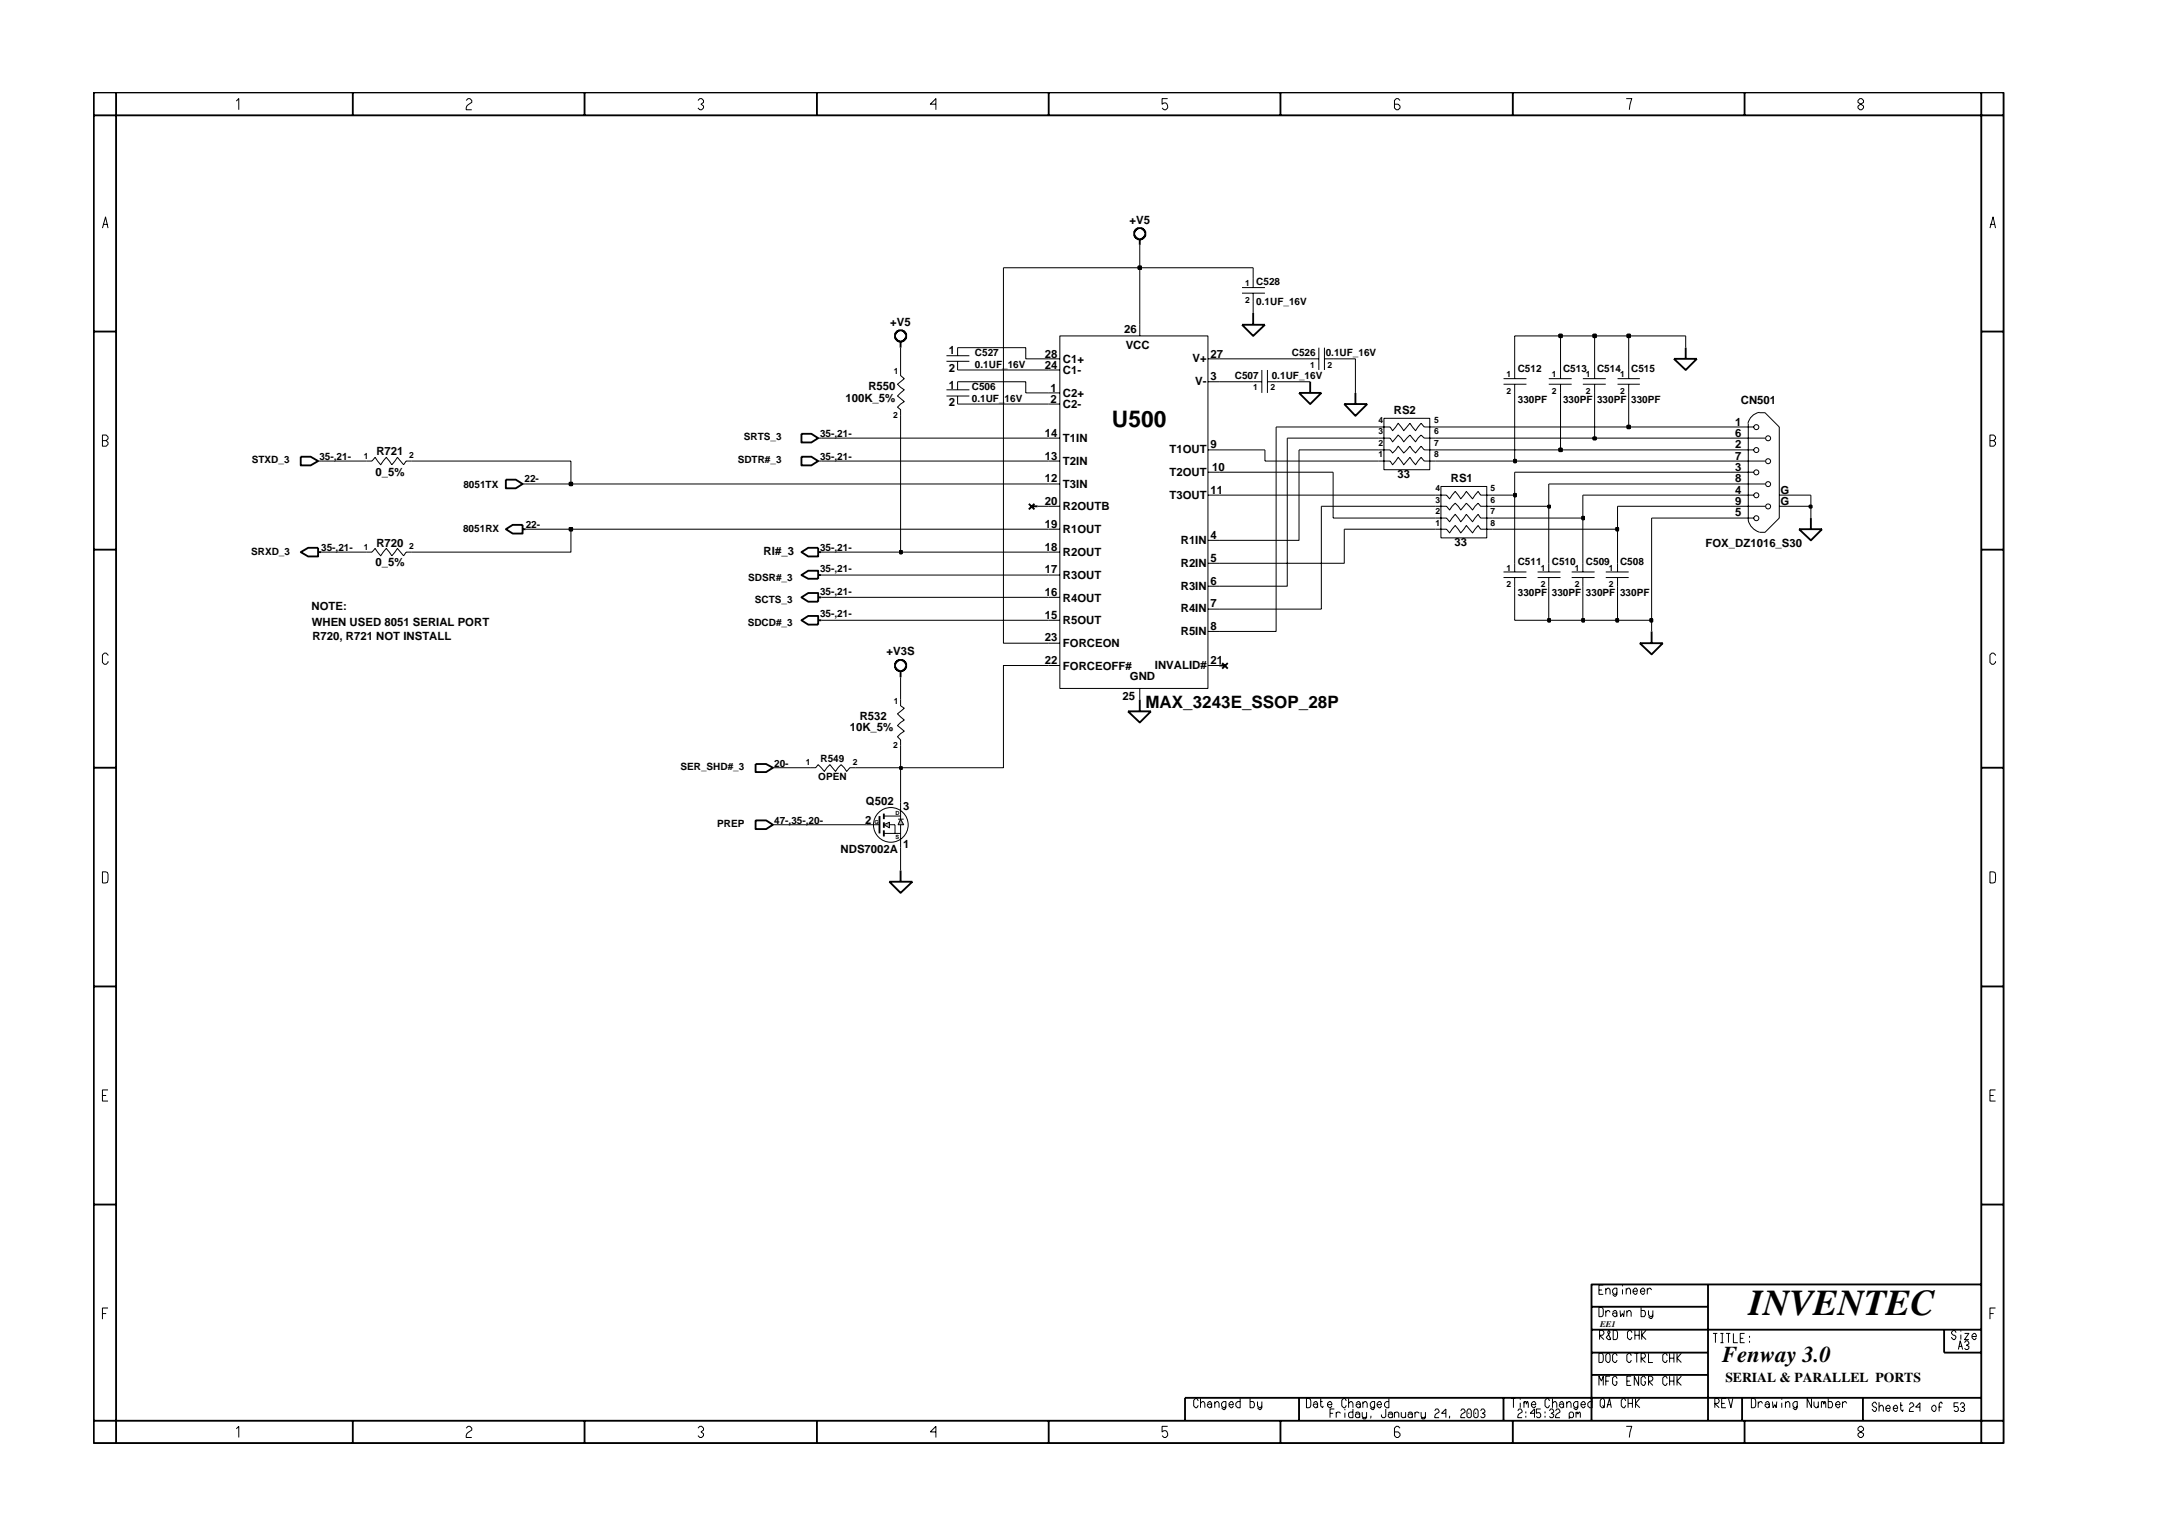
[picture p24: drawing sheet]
<svg xmlns="http://www.w3.org/2000/svg" width="297mm" height="210mm" viewBox="0 0 297 210" stroke-linecap="round" stroke-linejoin="round" font-family="sans-serif">
<defs><g id="words">
<text font-size="5" x="239" y="179.7">INVENTEC</text>
<g font-size="3.1">
<text x="151.9" y="58.3">U500</text>
<text x="235.3" y="186.1">Fenway 3.0</text>
</g>
<text font-size="2.3" x="156.5" y="96.7">MAX_3243E_SSOP_28P</text>
<text font-size="1.9" x="235.7" y="188.8">SERIAL &amp; PARALLEL PORTS</text>
<g font-size="1.6">
<text x="154.3" y="30.6">+V5</text>
<text x="121.6" y="44.5">+V5</text>
<text x="153.6" y="45.6">26</text>
<text x="153.8" y="47.7">VCC</text>
<text x="118.6" y="53.3">R550</text>
<text x="129.7" y="53.1">1</text>
<text x="129.7" y="50.8">2</text>
<text x="129.7" y="48.4">1</text>
<text x="142.8" y="48.9">28</text>
<text x="142.8" y="50.4">24</text>
<text x="143.5" y="53.5">1</text>
<text x="145.2" y="49.6">C1+</text>
<text x="145.2" y="51.1">C1-</text>
<text x="162.9" y="49.5">V+</text>
<text x="163.3" y="52.6">V-</text>
<text x="165.4" y="48.9">27</text>
<text x="165.4" y="51.9">3</text>
<text x="115.5" y="54.9">100K_5%</text>
<text x="129.7" y="55.5">2</text>
<text x="142.8" y="59.7">14</text>
<text x="143.5" y="55">2</text>
<text x="145.2" y="54.3">C2+</text>
<text x="145.2" y="55.8">C2-</text>
<text x="190.4" y="56.6">RS2</text>
<text x="237.1" y="58.2">1</text>
<text x="237.1" y="59.7">6</text>
<text x="237.9" y="55.2">CN501</text>
<text x="51.3" y="65">0_5%</text>
<text x="51.4" y="62.2">R721</text>
<text x="142.8" y="62.8">13</text>
<text x="142.8" y="65.9">12</text>
<text x="145.2" y="63.6">T2IN</text>
<text x="145.2" y="60.4">T1IN</text>
<text x="159.8" y="62">T1OUT</text>
<text x="159.8" y="65">T2OUT</text>
<text x="165.4" y="61.2">9</text>
<text x="165.6" y="64.4">10</text>
<text x="190.9" y="65.3">33</text>
<text x="198.2" y="65.9">RS1</text>
<text x="237.1" y="62.8">7</text>
<text x="237.1" y="65.9">8</text>
<text x="237.1" y="61.2">2</text>
<text x="237.1" y="64.4">3</text>
<text x="142.8" y="69">20</text>
<text x="145.2" y="69.8">R2OUTB</text>
<text x="145.2" y="66.7">T3IN</text>
<text x="159.8" y="68.1">T3OUT</text>
<text x="165.4" y="67.5">11</text>
<text x="237.1" y="69">9</text>
<text x="237.1" y="67.5">4</text>
<text x="237.1" y="70.5">5</text>
<text x="243.3" y="67.5">G</text>
<text x="243.3" y="69">G</text>
<text x="51.3" y="77.4">0_5%</text>
<text x="51.4" y="74.7">R720</text>
<text x="104.3" y="75.9">RI#_3</text>
<text x="142.8" y="75.3">18</text>
<text x="142.8" y="72.2">19</text>
<text x="145.2" y="76">R2OUT</text>
<text x="145.2" y="72.9">R1OUT</text>
<text x="161.3" y="77.5">R2IN</text>
<text x="161.3" y="74.3">R1IN</text>
<text x="165.4" y="76.8">5</text>
<text x="165.4" y="73.7">4</text>
<text x="198.7" y="74.6">33</text>
<text x="233" y="74.7">FOX_DZ1016_S30</text>
<text x="42.6" y="83.4">NOTE:</text>
<text x="142.8" y="78.3">17</text>
<text x="142.8" y="81.5">16</text>
<text x="145.2" y="79.2">R3OUT</text>
<text x="145.2" y="82.2">R4OUT</text>
<text x="161.3" y="80.6">R3IN</text>
<text x="161.3" y="83.6">R4IN</text>
<text x="165.4" y="79.9">6</text>
<text x="165.4" y="83">7</text>
<text x="42.6" y="85.5">WHEN USED 8051 SERIAL PORT</text>
<text x="42.7" y="87.5">R720, R721 NOT INSTALL</text>
<text x="121.1" y="89.6">+V3S</text>
<text x="142.8" y="84.6">15</text>
<text x="142.8" y="87.6">23</text>
<text x="145.2" y="85.3">R5OUT</text>
<text x="145.2" y="88.5">FORCEON</text>
<text x="161.3" y="86.8">R5IN</text>
<text x="165.4" y="86.1">8</text>
<text x="142.8" y="90.8">22</text>
<text x="145.2" y="91.5">FORCEOFF#</text>
<text x="153.4" y="95.6">25</text>
<text x="154.4" y="92.9">GND</text>
<text x="157.8" y="91.4">INVALID#</text>
<text x="165.4" y="90.8">21</text>
<text x="116.1" y="99.9">10K_5%</text>
<text x="117.5" y="98.4">R532</text>
<text x="118.2" y="112.5">2</text>
<text x="118.3" y="110">Q502</text>
<text x="123.4" y="110.7">3</text>
<text x="114.9" y="116.5">NDS7002A</text>
<text x="123.4" y="115.9">1</text>
</g>
<g font-size="1.4">
<text x="171.6" y="41.7">0.1UF_16V</text>
<text x="171.6" y="39">C528</text>
<text x="132.8" y="53.3">C506</text>
<text x="133.2" y="48.6">C527</text>
<text x="133.2" y="50.2">0.1UF_16V</text>
<text x="168.7" y="51.8">C507</text>
<text x="173.8" y="51.8">0.1UF_16V</text>
<text x="176.5" y="48.7">C526</text>
<text x="181.1" y="48.7">0.1UF_16V</text>
<text x="207.4" y="50.8">C512</text>
<text x="213.6" y="50.8">C513</text>
<text x="218.2" y="50.8">C514</text>
<text x="222.9" y="50.8">C515</text>
<text x="112" y="59.7">35-,21-</text>
<text x="132.8" y="54.9">0.1UF_16V</text>
<text x="207.4" y="55">330PF</text>
<text x="213.6" y="55">330PF</text>
<text x="218.2" y="55">330PF</text>
<text x="222.9" y="55">330PF</text>
<text x="34.4" y="63.2">STXD_3</text>
<text x="43.6" y="62.8">35-,21-</text>
<text x="71.7" y="65.9">22-</text>
<text x="100.8" y="63.2">SDTR#_3</text>
<text x="101.6" y="60.1">SRTS_3</text>
<text x="112" y="62.8">35-,21-</text>
<text x="63.3" y="66.7">8051TX</text>
<text x="34.3" y="75.8">SRXD_3</text>
<text x="43.9" y="75.3">35-,21-</text>
<text x="63.3" y="72.7">8051RX</text>
<text x="71.8" y="72.2">22-</text>
<text x="112" y="75.3">35-,21-</text>
<text x="207.4" y="77.1">C511</text>
<text x="212" y="77.1">C510</text>
<text x="216.7" y="77.1">C509</text>
<text x="221.3" y="77.1">C508</text>
<text x="102.2" y="79.3">SDSR#_3</text>
<text x="103.2" y="82.4">SCTS_3</text>
<text x="112" y="81.3">35-,21-</text>
<text x="112" y="78.2">35-,21-</text>
<text x="207.4" y="81.5">330PF</text>
<text x="212" y="81.5">330PF</text>
<text x="216.7" y="81.5">330PF</text>
<text x="221.3" y="81.5">330PF</text>
<text x="102.2" y="85.5">SDCD#_3</text>
<text x="112" y="84.3">35-,21-</text>
<text x="93" y="105.2">SER_SHD#_3</text>
<text x="105.8" y="104.7">20-</text>
<text x="111.8" y="106.5">OPEN</text>
<text x="112.1" y="104.2">R549</text>
<text x="98" y="112.9">PREP</text>
<text x="105.8" y="112.5">47-,35-,20-</text>
</g>
<g font-size="1.2">
<text x="170.1" y="39.1">1</text>
<text x="170.1" y="41.4">2</text>
<text x="122.1" y="51.2">1</text>
<text x="171.2" y="53.3">1</text>
<text x="173.6" y="53.3">2</text>
<text x="179" y="50.2">1</text>
<text x="181.4" y="50.2">2</text>
<text x="205.9" y="51.6">1</text>
<text x="205.9" y="53.9">2</text>
<text x="212" y="51.6">1</text>
<text x="212" y="53.9">2</text>
<text x="216.7" y="51.6">1</text>
<text x="216.7" y="53.9">2</text>
<text x="221.3" y="51.6">1</text>
<text x="221.3" y="53.9">2</text>
<text x="122" y="57.2">2</text>
<text x="188.3" y="59.4">3</text>
<text x="188.3" y="57.9">4</text>
<text x="195.9" y="57.9">5</text>
<text x="195.9" y="59.4">6</text>
<text x="49.7" y="62.7">1</text>
<text x="55.9" y="62.6">2</text>
<text x="188.3" y="62.5">1</text>
<text x="188.3" y="61">2</text>
<text x="195.9" y="61">7</text>
<text x="195.9" y="62.5">8</text>
<text x="196.1" y="71.8">1</text>
<text x="196.1" y="70.3">2</text>
<text x="196.1" y="68.7">3</text>
<text x="196.1" y="67.2">4</text>
<text x="203.7" y="67.2">5</text>
<text x="203.7" y="68.7">6</text>
<text x="203.7" y="70.3">7</text>
<text x="203.7" y="71.8">8</text>
<text x="49.7" y="75.1">1</text>
<text x="55.9" y="75">2</text>
<text x="205.9" y="78">1</text>
<text x="210.5" y="78">1</text>
<text x="215.2" y="78">1</text>
<text x="219.8" y="78">1</text>
<text x="205.9" y="80.3">2</text>
<text x="210.5" y="80.3">2</text>
<text x="215.2" y="80.3">2</text>
<text x="219.8" y="80.3">2</text>
<text x="122.1" y="96.2">1</text>
<text x="110.1" y="104.6">1</text>
<text x="116.5" y="104.6">2</text>
<text x="122" y="102.2">2</text>
<text x="218.6" y="181.3">EE1</text>
</g>
<g font-size=".8">
<text x="119.5" y="112.6">G</text>
<text x="122.4" y="111.4">D</text>
<text x="122.4" y="114.6">S</text>
</g>
</g></defs>
<g fill="none" stroke="#000" stroke-width=".14">
<path d="M123 50.6v.7l.6 .4-1 .8 1 .8-1 .8 1 .8-1 .7 .4 .4v.8M179 49h1.2M180.2 47.5v3.1M181 49h1.1M181 47.5v3.1M188.3 59.9h1.6l.4 .5 .7-.9 .8 .9 .8-.9 .8 .9 .8-.9 .4 .4h1.5M188.3 58.3h1.6l.4 .6 .7-1.1 .8 1.1 .8-1.1 .8 1.1 .8-1.1 .4 .5h1.5M189.1 57.2h6.3v7h-6.3zM188.3 63h1.6l.4 .5 .7-1 .8 1 .8-1 .8 1 .8-1 .4 .5h1.5M188.3 61.5h1.6l.4 .4 .7-.9 .8 .9 .8-.9 .8 .9 .8-.9 .4 .5h1.5M105.6 104.9h.4M105.6 112.7h.4"/>
<path d="M118.4 112.7h1.8"/>
</g>
<path d="M169.7 44.4h3.1l-1.6 1.5zM171.2 42.8v1.6M109.5 75.5l.9-.6h1.4v1.1h-1.4zM111.8 75.5h.4M109.5 81.6l.9-.6h1.4v1.2h-1.4zM111.8 81.6h.4M154.1 97.2h3.2l-1.6 1.5zM155.7 95.6v1.6M103.2 104.4h1.5l.9 .5-.9 .6h-1.5zM103.2 112.1h1.5l.9 .6-.9 .6h-1.5zM120.2 111.5v2.4" fill="none" stroke="#000" stroke-width=".25"/>
<path d="M123 111.9l.5 .8h-.8z" fill-rule="evenodd" fill="#b3b3b3" stroke="#000" stroke-width=".14"/>
<path d="M122.7 111.9h.8" fill="none" stroke="#000" stroke-width=".14"/>
<path d="M120.8 112.7l.7-.3v.7z" fill-rule="evenodd" fill="#b3b3b3" stroke="#000" stroke-width=".14"/>
<g fill="none" stroke="#000" stroke-width=".25">
<path d="M155.1 31.5l.2-.2a.72 .72 0 0 1 .9 0l.3 .4v.5l-.5 .5h-.5l-.4-.3v-.2h-.1zM155.7 32.7v.8M109.5 59.3h1.4l.9 .6-.9 .6h-1.4zM122.5 45.4l.1-.1a.72 .72 0 0 1 1 0l.2 .3v.6l-.5 .5h-.5l-.4-.4-.1-.7h.1zM123 46.7v.8M177.5 53.7h3l-1.5 1.5zM179 52.2v1.5M183.7 55.2h3.1l-1.6 1.6zM185.2 53.7v1.5M228.7 49h3.1l-1.5 1.6zM230.3 47.5v1.5M41.1 62.4h1.3l1.1 .6-1.1 .6h-1.3z"/>
<path d="M41.1 75.5l1-.6h1.4v1.1h-1.4zM43.5 75.5h.4M69.1 65.5h1.4l.9 .6-.9 .6h-1.4zM69.1 72.3l.9-.6h1.4v1.2h-1.4zM71.4 72.3h.4M109.5 78.6l.9-.6h1.4v1.1h-1.4zM109.5 62.4h1.4l.9 .6-.9 .6h-1.4zM111.8 78.6h.4M140.6 68.8l.7 .8M140.9 69.2h.9M141.3 68.8l-.7 .8M245.8 72.3h3.1l-1.5 1.5z"/>
<path d="M247.4 70.8v1.5M109.5 84.8l.9-.6h1.4v1.2h-1.4zM111.8 84.8h.4M122.5 90.4h.1a.72 .72 0 0 1 1 0l.2 .3v.5l-.5 .5h-.5l-.4-.3-.1-.7h.1zM123 91.8v.8M166.6 90.9h.7M167 90.6l.8 .8M167.8 90.6l-.8 .8M224.1 87.9h3.1l-1.5 1.5zM225.7 86.3v1.6M120.8 111.2v.7M120.8 112.4v.7"/>
<path d="M120.8 113.5v.8M123 119v1.5M121.5 120.5h3.2l-1.7 1.5z"/>
</g>
<g fill="none" stroke="#000" stroke-width=".14">
<path d="M169.7 39.3h3.1M171.2 38.1v1.2M111.8 59.9h.4M129.3 48.6h3.1M129.3 49.4h3.1M129.3 53.3h3.1M129.3 54.1h3.1M130.8 47.5v1.1M130.8 49.4v1.2M130.8 52.2v1.1M130.8 54.1v1.1M143.3 59.9h1.5"/>
<path d="M143.3 49h1.5M143.3 50.6h1.5M143.3 55.2h1.5M143.3 53.7h1.5M144.8 45.9h20.2v48.2h-20.2zM155.7 44.4v1.5M165 49h1.6M165 52.2h1.6M169.7 40.1h3.1M171.2 52.2h1.2M171.2 40.1v1.1M172.4 50.6v3.1"/>
<path d="M173.2 52.2h1.2M173.2 50.6v3.1M205.4 51.7h3.2M205.4 52.5h3.2M207 50.6v1.1M207 52.5v1.2M211.6 51.7h3.1M211.6 52.5h3.1M213.2 50.6v1.1M213.2 52.5v1.2M216.3 51.7h3.1M216.3 52.5h3.1"/>
<path d="M217.9 50.6v1.1M217.9 52.5v1.2M221 51.7h3.1M221 52.5h3.1M222.5 50.6v1.1M222.5 52.5v1.2M236.5 59.9h4.7M236.5 58.3h3.1M238.9 57.9v13.2a2.29 2.29 0 0 0 1.5 1.6M240.4 56.4h.8l1.9 1.9v12.5l-1.9 1.9h-.8M240.4 56.3a1.95 1.95 0 0 0-1.6 1.6M43.5 63h.4"/>
<path d="M50.1 63h.7l.5-.5 .7 1 .8-1 .7 1 .8-1 .8 1 .4-.5h.7M50.1 75.5h.7l.5-.6 .7 1.1 .8-1.1 .7 1.1 .8-1.1 .8 1.1 .4-.5h.7M71.4 66.1h.4M111.8 63h.4M143.3 66.1h1.5M143.3 63h1.5M143.3 75.5h1.5M143.3 69.2h1.5M143.3 72.3h1.5M143.3 78.6h1.5M165 67.7h1.6M165 61.5h1.6"/>
<path d="M165 64.5h1.6M165 73.8h1.6M165 77h1.6M196.1 72.3h1.5l.5 .5 .7-1 .8 1 .7-1 .9 1 .8-1 .3 .5h1.6M196.1 70.8h1.5l.5 .5 .7-1 .8 1 .7-1 .9 1 .8-1 .3 .5h1.6M196.1 69.2h1.5l.5 .5 .7-.9 .8 .9 .7-.9 .9 .9 .8-.9 .3 .4h1.6M196.1 67.7h1.5l.5 .5 .7-1 .8 1 .7-1 .9 1 .8-1 .3 .5h1.6M196.9 66.5h6.2v7h-6.2zM205.4 78.2h3.2M205.4 78.9h3.2M207 77v1.2M207 78.9v1.2"/>
<path d="M210.1 78.2h3.1M210.1 78.9h3.1M211.6 77v1.2M211.6 78.9v1.2M214.7 78.2h3.2M214.7 78.9h3.2M216.3 77v1.2M216.3 78.9v1.2M219.4 78.2h3.1M219.4 78.9h3.1M221 77v1.2M221 78.9v1.2"/>
<path d="M236.5 66.1h4.7M236.5 63h4.7M236.5 67.7h3.1M236.5 69.2h4.7M236.5 61.5h3.1M236.5 64.5h3.1M236.5 70.8h3.1M243.1 67.7h1.2M243.1 69.2h1.2M123 95.6v.8l.6 .4-1 .8 1 .8-1 .8 1 .7-1 .8 .4 .4v.8M143.3 81.6h1.5M143.3 87.9h1.5"/>
<path d="M143.3 90.9h1.5M143.3 84.8h1.5M155.7 94.1v1.5M165 90.9h1.6M165 80.1h1.6M165 83.2h1.6M165 86.3h1.6M106 104.9h5.4l.4-.4 .8 .9 .8-.9 .8 .9 .7-.9 .8 .9 .4-.5h6.9v7M106 112.7h12.4M120.8 113.9h2.2M120.8 111.5h2.2M121.5 112.7h.8v1.2"/>
<path d="M123 112.7v6.3"/>
<circle cx="240" cy="58.4" r=".34"/>
<circle cx="241.6" cy="59.9" r=".34"/>
<circle cx="240" cy="70.8" r=".34"/>
<circle cx="240" cy="64.6" r=".34"/>
<circle cx="240" cy="67.7" r=".34"/>
<circle cx="240" cy="61.5" r=".34"/>
<circle cx="241.6" cy="63" r=".34"/>
<circle cx="241.6" cy="69.2" r=".34"/>
<circle cx="241.6" cy="66.2" r=".34"/>
<circle cx="121.7" cy="112.7" r="2.37"/>
</g>
<path d="M123 104.8h.2v.3h-.2z" fill-rule="evenodd" fill="#c2c2c2" stroke="#000" stroke-width=".25"/>
<path d="M123 104.8h.2v.3h-.2z" fill="none" stroke="#000" stroke-width=".25"/>
<path d="M137.1 36.6v51.3h6.2M174.4 58.3v28h-7.8M112.2 84.8h31.1M123 92.6v3M143.3 90.9h-6.2v14h-14.1v-3M207 80.1v4.7h4.6M225.7 84.8v1.5" fill="none" stroke="#000" stroke-width=".14"/>
<path d="M211.5 84.6h.3v.3h-.3z" fill-rule="evenodd" fill="#c2c2c2" stroke="#000" stroke-width=".25"/>
<path d="M211.5 84.6h.3v.3h-.3z" fill="none" stroke="#000" stroke-width=".25"/>
<path d="M211.6 80.1v4.7h4.7" fill="none" stroke="#000" stroke-width=".14"/>
<path d="M216.2 84.6h.2v.3h-.2z" fill-rule="evenodd" fill="#c2c2c2" stroke="#000" stroke-width=".25"/>
<path d="M216.2 84.6h.2v.3h-.2z" fill="none" stroke="#000" stroke-width=".25"/>
<path d="M216.3 80.1v4.7h4.7" fill="none" stroke="#000" stroke-width=".14"/>
<path d="M220.8 84.6h.3v.3h-.3z" fill-rule="evenodd" fill="#c2c2c2" stroke="#000" stroke-width=".25"/>
<path d="M220.8 84.6h.3v.3h-.3z" fill="none" stroke="#000" stroke-width=".25"/>
<path d="M221 80.1v4.7h4.7" fill="none" stroke="#000" stroke-width=".14"/>
<path d="M225.5 84.6h.2v.3h-.2z" fill-rule="evenodd" fill="#c2c2c2" stroke="#000" stroke-width=".25"/>
<path d="M225.5 84.6h.2v.3h-.2z" fill="none" stroke="#000" stroke-width=".25"/>
<g fill="none" stroke="#000" stroke-width=".14">
<path d="M175.9 59.9v20.2h-9.3M43.9 75.5h6.2M78 72.3v3.2h-21.8M112.2 78.6h31.1M112.2 75.5h10.8M180.5 69.2v14h-13.9M183.7 72.3v4.7h-17.1M207 67.7v9.3M211.6 69.2v7.8M216.3 70.8v6.2M221 72.3v4.7M225.7 70.8v14"/>
<path d="M112.2 81.6h31.1"/>
</g>
<path d="M123 75.3h.2v.3h-.2z" fill-rule="evenodd" fill="#c2c2c2" stroke="#000" stroke-width=".25"/>
<path d="M123 75.3h.2v.3h-.2z" fill="none" stroke="#000" stroke-width=".25"/>
<path d="M123 56.8v18.7h20.3M71.8 72.3h6.2M177.5 61.5v12.3h-10.9" fill="none" stroke="#000" stroke-width=".14"/>
<path d="M77.8 72.2h.4v.3h-.4z" fill-rule="evenodd" fill="#c2c2c2" stroke="#000" stroke-width=".25"/>
<path d="M77.8 72.2h.4v.3h-.4z" fill="none" stroke="#000" stroke-width=".25"/>
<path d="M78 72.3h65.3M183.7 72.3h12.4M203.9 72.3h17.1" fill="none" stroke="#000" stroke-width=".14"/>
<path d="M220.8 72.2h.3v.3h-.3z" fill-rule="evenodd" fill="#c2c2c2" stroke="#000" stroke-width=".25"/>
<path d="M220.8 72.2h.3v.3h-.3z" fill="none" stroke="#000" stroke-width=".25"/>
<path d="M182.1 64.5v6.3h14M203.9 70.8h12.4M221 69.2v3.1" fill="none" stroke="#000" stroke-width=".14"/>
<path d="M216.2 70.6h.2v.4h-.2z" fill-rule="evenodd" fill="#c2c2c2" stroke="#000" stroke-width=".25"/>
<path d="M216.2 70.6h.2v.4h-.2z" fill="none" stroke="#000" stroke-width=".25"/>
<path d="M141.8 69.2h1.5M180.5 69.2h15.6M203.9 69.2h7.7M216.3 67.7v3.1M225.7 70.8h10.8M247.4 69.2v1.6" fill="none" stroke="#000" stroke-width=".14"/>
<path d="M211.5 69.1h.3v.3h-.3z" fill-rule="evenodd" fill="#c2c2c2" stroke="#000" stroke-width=".25"/>
<path d="M211.5 69.1h.3v.3h-.3z" fill="none" stroke="#000" stroke-width=".25"/>
<path d="M211.6 66.1v3.1M221 69.2h15.5M244.3 69.2h3.1" fill="none" stroke="#000" stroke-width=".14"/>
<path d="M247.3 69.1h.2v.3h-.2z" fill-rule="evenodd" fill="#c2c2c2" stroke="#000" stroke-width=".25"/>
<path d="M247.3 69.1h.2v.3h-.2z" fill="none" stroke="#000" stroke-width=".25"/>
<path d="M166.6 67.7h29.5M203.9 67.7h3.1M247.4 67.7v1.5" fill="none" stroke="#000" stroke-width=".14"/>
<path d="M206.9 67.5h.2v.3h-.2z" fill-rule="evenodd" fill="#c2c2c2" stroke="#000" stroke-width=".25"/>
<path d="M206.9 67.5h.2v.3h-.2z" fill="none" stroke="#000" stroke-width=".25"/>
<path d="M71.8 66.1h6.2M207 64.5v3.2M216.3 67.7h20.2M244.3 67.7h3.1" fill="none" stroke="#000" stroke-width=".14"/>
<path d="M77.8 66h.4v.3h-.4z" fill-rule="evenodd" fill="#c2c2c2" stroke="#000" stroke-width=".25"/>
<path d="M77.8 66h.4v.3h-.4z" fill="none" stroke="#000" stroke-width=".25"/>
<path d="M43.9 63h6.2M56.2 63h21.8v3.1h65.3M112.2 63h31.1M166.6 64.5h15.5M172.8 61.5v1.5h15.5M196.1 63h10.9M207 64.5h29.5M211.6 66.1h24.9" fill="none" stroke="#000" stroke-width=".14"/>
<path d="M206.9 62.8h.2v.4h-.2z" fill-rule="evenodd" fill="#c2c2c2" stroke="#000" stroke-width=".25"/>
<path d="M206.9 62.8h.2v.4h-.2z" fill="none" stroke="#000" stroke-width=".25"/>
<path d="M207 53.7v9.3h29.5M166.6 61.5h6.2M177.5 61.5h10.8M196.1 61.5h17.1" fill="none" stroke="#000" stroke-width=".14"/>
<path d="M213 61.3h.4v.4h-.4z" fill-rule="evenodd" fill="#c2c2c2" stroke="#000" stroke-width=".25"/>
<path d="M213 61.3h.4v.4h-.4z" fill="none" stroke="#000" stroke-width=".25"/>
<path d="M112.2 59.9h31.1M175.9 59.9h12.4M196.1 59.9h21.8M213.2 53.7v7.8h23.3" fill="none" stroke="#000" stroke-width=".14"/>
<path d="M217.7 59.8h.3v.2h-.3z" fill-rule="evenodd" fill="#c2c2c2" stroke="#000" stroke-width=".25"/>
<path d="M217.7 59.8h.3v.2h-.3z" fill="none" stroke="#000" stroke-width=".25"/>
<path d="M174.4 58.3h13.9M196.1 58.3h26.4M217.9 53.7v6.2h18.6" fill="none" stroke="#000" stroke-width=".14"/>
<path d="M222.4 58.2h.3v.3h-.3z" fill-rule="evenodd" fill="#c2c2c2" stroke="#000" stroke-width=".25"/>
<path d="M222.4 58.2h.3v.3h-.3z" fill="none" stroke="#000" stroke-width=".25"/>
<g fill="none" stroke="#000" stroke-width=".14">
<path d="M123 47.5v3.1M130.8 47.5h9.4v1.5h3.1M130.8 55.2h12.5M130.8 52.2h9.4v1.5h3.1M130.8 50.6h12.5M166.6 52.2h4.6M166.6 49h12.4M174.4 52.2h4.6M182.1 49h3.1v4.7M207 50.6v-4.7h6.2v4.7M217.9 45.9v4.7M222.5 53.7v4.6h14"/>
<path d="M222.5 45.9v4.7M230.3 45.9v1.6"/>
</g>
<path d="M213 45.7h.4v.4h-.4z" fill-rule="evenodd" fill="#c2c2c2" stroke="#000" stroke-width=".25"/>
<path d="M213 45.7h.4v.4h-.4z" fill="none" stroke="#000" stroke-width=".25"/>
<path d="M213.2 45.9h4.7" fill="none" stroke="#000" stroke-width=".14"/>
<path d="M217.7 45.7h.3v.4h-.3z" fill-rule="evenodd" fill="#c2c2c2" stroke="#000" stroke-width=".25"/>
<path d="M217.7 45.7h.3v.4h-.3z" fill="none" stroke="#000" stroke-width=".25"/>
<path d="M217.9 45.9h4.6" fill="none" stroke="#000" stroke-width=".14"/>
<path d="M222.4 45.7h.3v.4h-.3z" fill-rule="evenodd" fill="#c2c2c2" stroke="#000" stroke-width=".25"/>
<path d="M222.4 45.7h.3v.4h-.3z" fill="none" stroke="#000" stroke-width=".25"/>
<path d="M137.1 36.6h18.6v7.8M171.2 36.6v1.5M171.2 41.2v1.6M222.5 45.9h7.8" fill="none" stroke="#000" stroke-width=".14"/>
<path d="M155.6 36.4h.3v.4h-.3z" fill-rule="evenodd" fill="#c2c2c2" stroke="#000" stroke-width=".25"/>
<g fill="none" stroke="#000" stroke-width=".25">
<path d="M12.8 12.6h261v184.6h-261zM12.8 15.8h261M15.9 12.6v184.6M48.2 12.6v3.2M79.9 12.6v3.2M111.6 12.6v3.2M143.3 12.6v3.2M174.9 12.6v3.2M206.7 12.6v3.2M238.4 12.6v3.2M270.7 12.6v184.6M155.6 36.4h.3v.4h-.3z"/>
<path d="M12.8 45.3h3.1M270.7 45.3h3.1M12.8 75.1h3.1M270.7 75.1h3.1M12.8 104.9h3.1M270.7 104.9h3.1M12.8 134.8h3.1M270.7 134.8h3.1M12.8 164.6h3.1M217.5 178.6h15.9M233.4 175.5v18.7M270.7 175.5h-53.2v18.7"/>
<path d="M270.7 164.6h3.1M12.8 194.2h261M48.2 194.2v3M79.9 194.2v3M111.6 194.2v3M143.3 194.2v3M174.9 194.2v3M177.5 191v3.2M205.4 191v3.2M206.7 194.2v3M217.5 181.7h53.2M217.5 184.8h15.9"/>
<path d="M217.5 187.9h15.9M238 191v3.2M238.4 194.2v3M254.5 191v3.2M265.6 181.7v3.1h5.1M270.7 191h-108.8v3.2"/>
</g>
<g fill="none" stroke="#000" stroke-width=".14">
<path d="M32.3 13.8l.3-.3v1.5M63.7 13.7l.3-.2h.2l.3 .2v.3l-.5 .3-.3 .4v.3h.8M95.4 13.7l.2-.2h.3l.2 .2v.3l-.3 .2 .3 .3v.2l-.2 .3h-.3l-.2-.3M127.9 14.2h-.8l.8-.7v1.5M159.5 13.5h-.7v.7l.2-.1a.5 .5 0 0 1 .5 .6l-.2 .3h-.3l-.2-.3M191.3 13.7l-.3-.2h-.2l-.3 .2v1l.3 .3h.2l.3-.3v-.2l-.3-.3h-.5M222.2 13.5h.8l-.4 1.5M253.9 13.7l.2-.2h.3l.2 .2v.3l-.7 .5v.2l.2 .3h.3l.2-.3v-.2l-.7-.5zM14 31.2l.4-1.6 .4 1.6M14.1 30.7h.6M155.7 33.5v3.1h15.5M271.9 31.2l.4-1.6 .4 1.6"/>
<path d="M272 30.7h.6M14 59.5h.5l.3 .2v.3l-.3 .2 .3 .3v.2l-.3 .3h-.5zM14 60.2h.5M271.9 60.2h.5l.3-.2v-.3l-.3-.2h-.5v1.5h.5l.3-.3v-.2l-.3-.3M14.8 89.6l-.3-.3h-.2l-.3 .2v1l.3 .3h.2l.3-.3v-.1M272.7 89.6l-.3-.3h-.3l-.2 .2v1l.2 .3h.3l.3-.3v-.1M14 119.1l.7 .1 .1 .3-.1 1.1-.7 .1zM271.9 119.1l.7 .1 .1 .3-.1 1.1-.7 .1zM14 149.7h.5M14.8 148.9h-.8v1.6h.8M271.9 149.7h.5M272.7 148.9h-.8v1.6h.8"/>
<path d="M14 179.5h.5M14.8 178.7h-.8v1.6M218.5 178.7h.5l.1 .3v.6l-.1 .2-.2 .1h-.3zM218.5 176.3h.4M219.1 175.6h-.6v1.3h.6M219.4 176.3l.3-.3h.1l.2 .3v.6M219.4 179.3l.3-.2h.1l.2 .2M219.4 176v.9M219.4 179.1v.8M220.3 179.3l.3-.2h.2l.1 .2v.6M220.9 176.6l-.1 .3h-.2l-.3-.3v-.3l.3-.3h.3v.9l-.1 .2h-.2l-.3-.2M220.9 179.5l-.1-.1-.5 .1v.2l.3 .2h.2l.1-.2"/>
<path d="M221.3 179.1l.1 .8 .3-.4 .2 .4v-.8M221.7 175.6v.2M221.7 176.2v.7M222.2 176.3l.2-.3h.2l.2 .3v.6M222.2 176v.9M222.3 179.3l.2-.2h.2l.2 .2v.6M222.3 179.1v.8M223.1 176.5h.6l-.2-.5h-.1l-.3 .3v.3l.3 .3h.1l.2-.3M224.1 176.5h.6l-.1-.5h-.2l-.3 .3v.3l.3 .3h.2l.1-.3M224.2 178.7v1.2h.4l.2-.2v-.4l-.2-.2h-.4M225.1 176.3l.2-.3h.2l.2 .3M225.1 176v.9"/>
<path d="M225.2 179.1v.6l.3 .2h.2l.1-.2M225.8 179.1v.8l-.1 .3h-.2l-.3-.3M271.9 179.5h.5M272.7 178.7h-.8v1.6M32.3 195.3l.3-.4v1.5M63.7 195.2l.3-.3h.2l.3 .3v.2l-.7 .5-.1 .3v.2h.8M95.4 195.2l.2-.3h.3l.2 .3v.2l-.3 .3 .3 .2v.3l-.2 .2h-.3l-.2-.2M127.9 195.7h-.8l.8-.8v1.5M159.5 194.9h-.7v.8l.2-.2a.5 .5 0 0 1 .5 .7l-.2 .2h-.3l-.2-.2M163.7 191.4l-.2-.3h-.1l-.3 .3v.7l.3 .3h.1l.2-.4M164 191.8l.3-.3h.2l.1 .3v.6M164 191.1v1.3"/>
<path d="M165 191.8l.2-.3h.2l.2 .3v.6M165.6 192l-.2-.1-.4 .1v.1l.2 .3h.2l.2-.3M166 191.8l.2-.3h.2l.2 .3v.6M166 191.5v.9M167.5 192.1l-.2 .3h-.1l-.3-.3v-.3l.3-.3h.3v.9l-.2 .2h-.1l-.3-.2M167.9 192h.6l-.2-.5h-.1l-.3 .3v.3l.3 .3h.1l.2-.3M169.4 191.1v1.3h-.3l-.2-.3v-.3l.2-.3h.3M170.8 191.1v1.3h.4l.2-.3v-.3l-.2-.3h-.4M171.8 191.5v.6l.3 .3h.1l.2-.3M172.4 191.5v.9l-.2 .2h-.1l-.3-.2M178.5 191.1l.5 .1 .1 .2v.6l-.1 .3-.2 .1h-.3zM179.4 191.8l.3-.3h.2l.1 .3v.6"/>
<path d="M180 192l-.1-.1-.5 .1v.1l.3 .3h.2l.1-.3M180.4 191.5h.3M180.5 191.1v1l.2 .3 .1-.3M181.4 192h.6l-.2-.5h-.2l-.2 .3v.3l.2 .3h.2l.2-.3M181.7 193.1h.4M182.3 192.5h-.6v1.2M182.6 193.1l.1-.1h.3l.2 .1M182.6 193v.7M183.8 192.5v.2M183.8 193.1v.6M183.9 191.4l-.1-.3h-.2l-.3 .3v.7l.3 .3h.2l.1-.4M184.3 191.8l.2-.3h.2l.2 .3v.6"/>
<path d="M184.3 191.1v1.3M184.9 192.5v1.2h-.5l-.1-.1v-.5l.1-.1h.5M185.2 193.1l.2-.1h.2l.2 .1v.6M185.3 191.8l.2-.3h.2l.2 .3v.6M185.8 193.3l-.2-.1-.4 .1v.3l.2 .1h.2l.2-.1M185.9 192l-.2-.1-.4 .1v.1l.2 .3h.2l.2-.3M186.1 193v.6l.2 .1h.2l.2-.1M186.2 191.8l.3-.3h.1l.2 .3v.6M186.2 191.5v.9M186.7 193v.7l-.2 .2h-.2l-.2-.2M187.3 193.5l-.1 .3M187.8 192.1l-.2 .3h-.1l-.3-.3v-.3l.3-.3h.3v.9l-.2 .2h-.1l-.3-.2"/>
<path d="M188.2 192h.6l-.2-.5h-.2l-.2 .3v.3l.2 .3h.2l.2-.3M189.3 192.5v1.1l-.1 .1h-.3l-.1-.1v-.3M189.7 193.1l.2-.1h.2l.2 .1v.6M189.8 191.1v1.3h-.4l-.2-.3v-.3l.2-.3h.4M190.3 193.3l-.2-.1-.4 .1v.3l.2 .1h.2l.2-.1M190.5 193.1l.2-.1h.3l.1 .1v.6M190.5 193v.7M191.3 195.2l-.3-.3h-.2l-.3 .3v1l.3 .2h.2l.3-.2v-.3l-.3-.2h-.5M191.5 193v.6l.1 .1h.3l.2-.1M192.1 193v.7M192.4 193.1l.2-.1h.2l.2 .1v.6M193 193.3l-.2-.1-.4 .1v.3l.2 .1h.2l.2-.1"/>
<path d="M193.3 193.1l.2-.1h.2l.2 .1M193.3 193v.7M194.2 193v.6l.1 .1h.3l.2-.1M194.8 193v.7l-.2 .2h-.3l-.1-.2M196 192.8l.2-.3h.3l.1 .3v.2l-.4 .2-.2 .4v.1h.6M197.6 193.1h-.6l.6-.6v1.2M198.1 193.5l-.1 .3M199.6 192.8l.2-.3h.2l.2 .3v.2l-.5 .3-.1 .4h.6M200.6 192.5h.3l.1 .3v.8l-.1 .1h-.3l-.2-.1v-.8zM200.7 193.1v.1M201.5 192.5h.3l.2 .3v.8l-.2 .1h-.3l-.1-.1v-.8zM201.6 193.1v.1"/>
<path d="M202.3 192.8l.2-.3h.2l.2 .3v.2l-.3 .1 .3 .2v.3l-.2 .1h-.2l-.2-.1M206.4 191.1h.6M206.8 191.1v1.3M207.4 192.8l.1-.3h.3l.2 .3v.2l-.5 .3-.1 .3v.1h.6M207.7 191.1v.2M207.7 191.7v.7M208.2 191.8l.1-.3h.2l.1 .4v-.4h.1l.1 .9M208.2 191.5v.9M208.5 192.9v.2M208.5 193.5v.2M209.2 192h.6l-.1-.5h-.2l-.3 .3v.3l.3 .3h.2l.1-.3M209.7 193.1h-.6l.6-.6v1.2"/>
<path d="M210.5 192.5h-.6v.6h.4l.2 .2v.3l-.2 .1h-.2l-.2-.1M211.1 192.9v.2M211.1 193.5v.2M211.7 191.4l-.2-.3h-.1l-.3 .3v.7l.3 .3h.1l.2-.4M211.7 192.8l.2-.3h.2l.2 .3v.2l-.4 .1 .4 .2v.3l-.2 .1h-.2l-.2-.1M212.1 191.8l.3-.3h.1l.2 .3v.6M212.1 191.1v1.3M212.5 192.8l.2-.3h.3l.1 .3v.2l-.5 .3-.1 .3v.1h.6M213 191.8l.3-.3h.2l.1 .3v.6M213.6 192l-.1-.1-.5 .1v.1l.3 .3h.2l.1-.3M214.1 191.8l.2-.3h.2l.2 .3v.6M214.1 191.5v.9"/>
<path d="M214.4 193.6l.2 .1h.2l.2-.1v-.5l-.2-.1h-.2l-.2 .1v.8M215.3 193.1l.2-.1 .1 .2 .2-.2 .1 .7M215.3 193v.7M215.6 192.1l-.2 .3h-.1l-.3-.3v-.3l.3-.3h.3v.9l-.2 .2h-.1l-.3-.2M216 192h.6l-.2-.5h-.1l-.3 .3v.3l.3 .3h.1l.2-.3M217.5 191.1v1.3h-.3l-.3-.3v-.3l.3-.3h.3M218.5 184.9l.5 .1 .1 .3v.6l-.1 .2-.2 .1h-.3zM218.5 189.3v-1.2l.3 .6 .3-.6v1.2M218.6 183.1v-1.3h.4l.1 .2-.1 .5h-.4l.5 .6M218.6 191.4l.3-.3h.2l.1 .3v.7l-.1 .3h-.2l-.3-.3zM219 192l.2 .4M219.4 185.2l.3-.3h.1l.2 .3v.7l-.2 .3h-.1l-.3-.3z"/>
<path d="M219.4 188.7h.4M219.6 192.4l.3-1.3 .3 1.3M219.7 192h.4M220 188.1h-.6v1.2M220.1 182.8l-.1 .3h-.3l-.2-.3 .5-.8-.2-.2-.1 .2 .4 1.1M220.4 181.8l.5 .1 .1 .2v.6l-.1 .3-.1 .1h-.4zM220.9 185.3l-.1-.4h-.2l-.3 .3v.7l.3 .3h.2l.1-.3M220.9 188.4l-.1-.3h-.2l-.3 .2v.8l.3 .2h.2l.1-.2v-.3h-.1M222.1 191.4l-.2-.3h-.1l-.3 .3v.7l.3 .3h.1l.2-.4M222.2 194.9h.8l-.4 1.5M222.3 188.7h.4M222.4 191.1v1.3"/>
<path d="M222.4 191.8h.6M222.9 185.3l-.2-.4h-.2l-.2 .3v.7l.2 .3h.2l.2-.3M222.9 188.1h-.6v1.2h.6M223 182.1l-.2-.3h-.2l-.2 .2v.8l.2 .3h.2l.2-.4M223 191.1v1.3M223.3 184.9h.6M223.4 182.5h.6M223.4 181.8v1.3M223.5 191.1v1.3M223.6 184.9v1.3M223.9 188.1v1.2l-.6-1.2v1.2M224 181.8v1.3"/>
<path d="M224.1 191.1l-.6 .7 .6 .6M224.2 186.2v-1.3h.4l.2 .3-.2 .4h-.4l.6 .6M224.3 181.8v1.3M224.8 188.4l-.2-.3h-.1l-.3 .2v.8l.3 .2h.1l.2-.2v-.3h-.2M224.9 181.8l-.6 .7 .6 .6M225.2 189.3v-1.2h.5l.1 .2-.1 .4h-.5l.6 .6M225.2 184.9v1.3h.6M227.8 185.3l-.2-.4h-.2l-.2 .3v.7l.2 .3h.2l.2-.3M227.8 188.4l-.2-.3h-.2l-.2 .2v.8l.2 .2h.2l.2-.3M228.1 185.6h.6M228.1 184.9v1.3M228.1 188.1v1.2"/>
<path d="M228.1 188.7h.6M228.7 184.9v1.3M228.7 188.1v1.2M229.1 184.9v1.3M229.1 188.1v1.2M229.7 184.9l-.6 .7 .6 .6M229.7 188.1l-.6 .6 .6 .6M234 182.2h.6M234.3 192.4v-1.3h.4l.2 .3-.2 .4h-.4l.6 .6M234.4 182.2v1.3M235.1 182.2h.4M235.1 183.5h.4"/>
<path d="M235.2 191.8h.5M235.3 182.2v1.3M235.8 191.1h-.6v1.3h.6M235.8 182.2h.6M236.2 182.2v1.3M236.2 191.1l.3 1.3 .3-1.3M236.8 182.2v1.3h.6M237.8 182.9h.4M238.4 182.2h-.6v1.3h.6M239 182.6v.2M239 183.2v.3M239.3 191.1l.5 .1 .1 .2v.6l-.1 .3-.2 .1h-.3z"/>
<path d="M240.2 191.8l.3-.3h.2l.1 .3M240.2 191.5v.9M241.2 191.8l.2-.3h.2l.2 .3v.6M241.8 192l-.2-.1-.4 .1v.1l.2 .3h.2l.2-.3M242.2 191.5l.1 .9 .2-.4 .2 .4 .1-.9M243.4 191.1v.2M243.4 191.7v.7M244 191.8l.2-.3h.2l.1 .3v.6M244 191.5v.9M245.6 192.1l-.2 .3h-.2l-.2-.3v-.3l.2-.3h.4v.9l-.2 .2h-.2l-.2-.2M247.5 191.1v1.3l-.6-1.3v1.3M247.8 191.5v.6l.3 .3h.2l.1-.3"/>
<path d="M248.4 191.5v.9M248.9 191.8v-.3h.2l.1 .4 .1-.4h.1l.1 .9M248.9 191.5v.9M249.8 191.1v1.3h.4l.2-.3v-.3l-.2-.3h-.4M250.8 192h.6l-.2-.5h-.1l-.3 .3v.3l.3 .3h.1l.2-.3M251.7 191.8l.3-.3h.2l.1 .3M251.7 191.5v.9M254.1 194.9l-.2 .3v.2l.7 .5v.3l-.2 .2h-.3l-.2-.2v-.3l.7-.5v-.2l-.2-.3zM256.4 192l-.2-.4h-.1l-.3 .3v.1l.3 .3h.1l.2 .2-.2 .4h-.1l-.3-.4M256.7 192.3l.3-.3h.2l.1 .3v.6M256.7 191.6v1.3M257.7 192.5h.6l-.2-.5h-.2l-.2 .3v.3l.2 .3h.2l.2-.3"/>
<path d="M258.7 192.5h.6l-.2-.5h-.2l-.2 .3v.3l.2 .3h.2l.2-.3M259.6 192h.4M259.7 191.6v1l.3 .3v-.3M260.9 192l.2-.3h.2l.2 .3v.1l-.5 .4-.1 .4h.6M262.3 192.3h-.6l.6-.6v1.2M264.2 192h.2l.1 .3v.3l-.1 .3h-.2l-.3-.3v-.3zM264.9 192.3h.4M265.4 191.9l-.1-.3h-.2l-.1 .3v1M267.2 182.1l-.1-.3h-.2l-.3 .2v.2l.3 .3h.2l.1 .1-.1 .5h-.2l-.3-.4M267.6 191.7h-.6v.6l.4-.1 .2 .3v.2l-.2 .2h-.2l-.2-.2M267.6 184.4l.2-1.2 .4 1.2M267.7 184h.4"/>
<path d="M267.8 192l.2-.3h.3l.1 .3v.1l-.3 .2 .3 .2v.2l-.1 .2h-.3l-.2-.2M267.9 181.8v.2M267.9 182.4v.7M268.4 183.5l.2-.3h.2l.2 .3v.2l-.3 .1 .3 .2v.2l-.2 .2h-.2l-.2-.2M268.4 182.2h.6l-.6 .9h.6M269.4 182.6h.6l-.1-.4h-.2l-.3 .3v.3l.3 .3h.2l.1-.3"/>
</g>
<use href="#words"/>
</svg>
